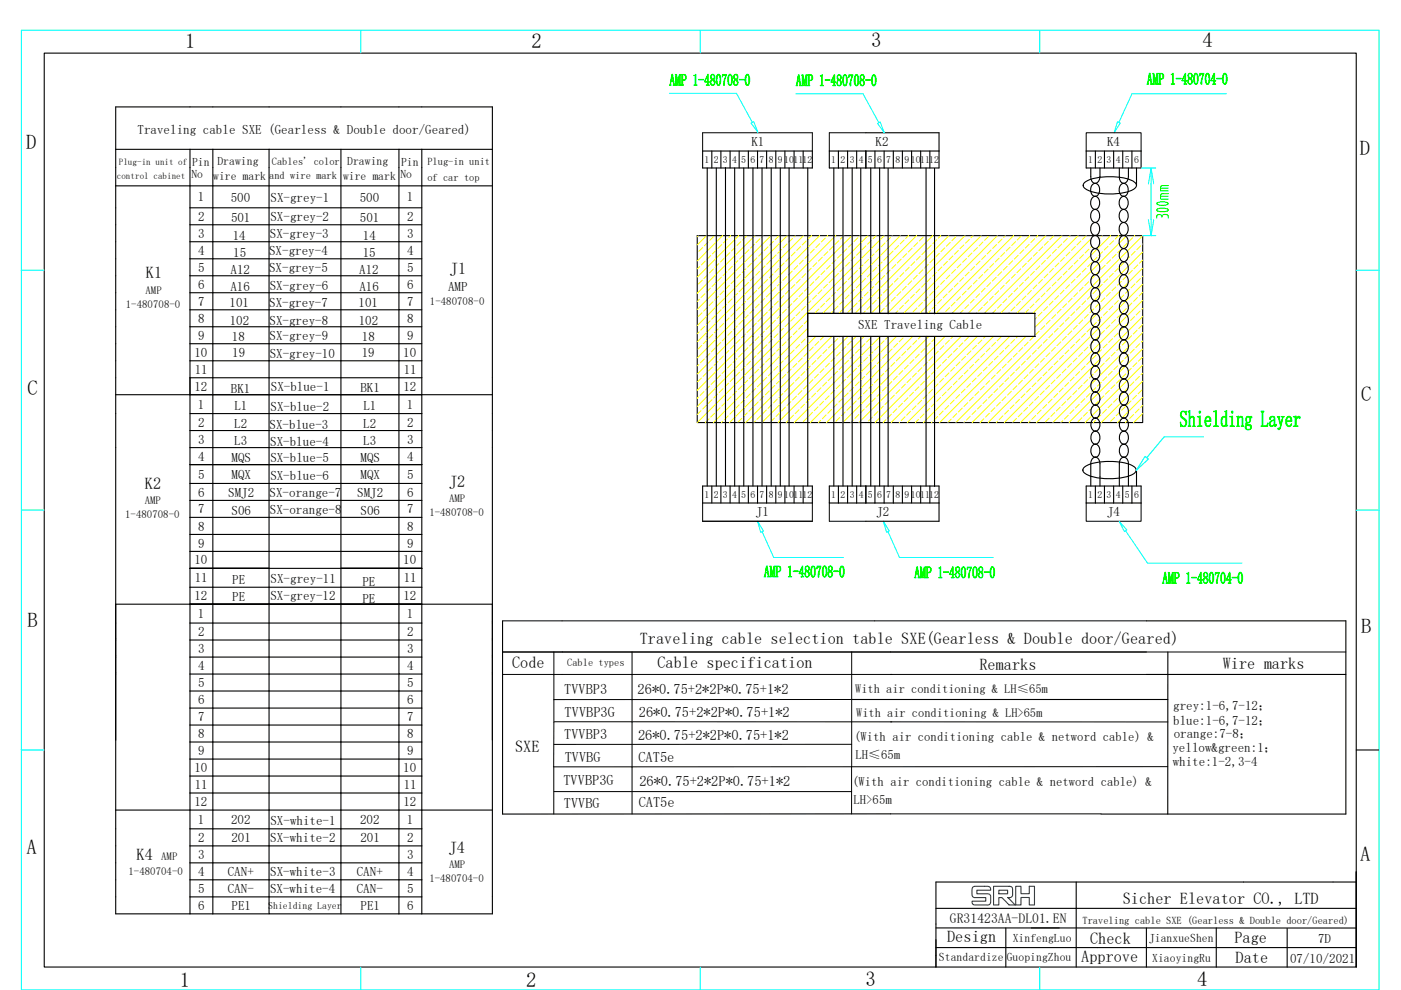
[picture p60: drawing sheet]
<svg xmlns="http://www.w3.org/2000/svg" width="297mm" height="210mm" viewBox="0 0 297 210" stroke-linecap="round" stroke-linejoin="round" font-family="sans-serif">
<defs><g id="words">
<g font-size="4.4">
<text x="39.3" y="10.1">1</text>
<text x="112.7" y="10.1">2</text>
<text x="184.7" y="10">3</text>
<text x="254.9" y="10">4</text>
<text x="5.5" y="31.7">D</text>
<text x="288.3" y="32.9">D</text>
<text x="5.8" y="83.7">C</text>
<text x="288.6" y="85">C</text>
<text x="5.8" y="133">B</text>
<text x="288.6" y="134.2">B</text>
<text x="5.6" y="181.2">A</text>
<text x="288.4" y="182.5">A</text>
<text x="38.1" y="209.3">1</text>
<text x="111.5" y="209.3">2</text>
<text x="183.5" y="209.1">3</text>
<text x="253.8" y="209.1">4</text>
</g>
<g font-size="3.5">
<text x="30.9" y="59.1">K1</text>
<text x="95.4" y="58.2">J1</text>
<text x="30.7" y="103.8">K2</text>
<text x="95.2" y="103.2">J2</text>
<text x="135.7" y="136.5">Traveling cable selection table SXE(Gearless &amp; Double door/Geared)</text>
<text x="108.6" y="141.7">Code</text>
<text x="139.4" y="141.8">Cable specification</text>
<text x="207.6" y="142.2">Remarks</text>
<text x="259.3" y="142">Wire marks</text>
<text x="109.2" y="159.5">SXE</text>
<text x="29" y="182.4">K4</text>
<text x="95.2" y="180.9">J4</text>
<text x="238" y="191.7">Sicher Elevator CO., LTD</text>
<text x="200.8" y="199.9">Design</text>
<text x="231.1" y="200.2">Check</text>
<text x="261.7" y="200">Page</text>
<text x="229.3" y="204">Approve</text>
<text x="262" y="204.2">Date</text>
</g>
<g font-size="3">
<text x="119.6" y="147.1">TVVBP3</text>
<text x="135.2" y="147.2">26*0.75+2*2P*0.75+1*2</text>
<text x="119.7" y="152.1">TVVBP3G</text>
<text x="135.4" y="152.1">26*0.75+2*2P*0.75+1*2</text>
<text x="119.6" y="156.7">TVVBP3</text>
<text x="119.7" y="161.7">TVVBG</text>
<text x="135.3" y="156.9">26*0.75+2*2P*0.75+1*2</text>
<text x="135.4" y="161.7">CAT5e</text>
<text x="119.5" y="166.6">TVVBP3G</text>
<text x="135.6" y="166.8">26*0.75+2*2P*0.75+1*2</text>
<text x="119.5" y="171.4">TVVBG</text>
<text x="135.4" y="171.2">CAT5e</text>
</g>
<text font-size="2.9" x="201.4" y="195.8">GR31423AA-DL01.EN</text>
<g font-size="2.8">
<text x="29.2" y="28.4">Traveling cable SXE (Gearless &amp; Double door/Geared)</text>
<text x="159.3" y="31.1">K1</text>
<text x="185.7" y="31.1">K2</text>
<text x="234.7" y="31.1">K4</text>
<text x="42" y="42.7">1</text>
<text x="42" y="46.8">2</text>
<text x="48.9" y="42.9">500</text>
<text x="49" y="47">501</text>
<text x="57.3" y="46.9">SX-grey-2</text>
<text x="57.4" y="42.8">SX-grey-1</text>
<text x="76.3" y="42.9">500</text>
<text x="76.3" y="47">501</text>
<text x="86.3" y="42.7">1</text>
<text x="86.3" y="46.8">2</text>
<text x="42" y="50.4">3</text>
<text x="49.4" y="51">14</text>
<text x="57.2" y="50.5">SX-grey-3</text>
<text x="76.9" y="51">14</text>
<text x="86.3" y="50.4">3</text>
<text x="42" y="54.1">4</text>
<text x="42" y="57.7">5</text>
<text x="48.9" y="58.1">A12</text>
<text x="49.5" y="54.4">15</text>
<text x="57.1" y="54.2">SX-grey-4</text>
<text x="57.1" y="57.7">SX-grey-5</text>
<text x="76.2" y="58.1">A12</text>
<text x="76.9" y="54.4">15</text>
<text x="86.3" y="54.1">4</text>
<text x="86.3" y="57.7">5</text>
<text x="42" y="61.3">6</text>
<text x="42" y="64.9">7</text>
<text x="48.7" y="65.2">101</text>
<text x="48.9" y="61.7">A16</text>
<text x="57.1" y="65.2">SX-grey-7</text>
<text x="57.2" y="61.6">SX-grey-6</text>
<text x="76" y="65.2">101</text>
<text x="76.2" y="61.7">A16</text>
<text x="86.3" y="61.3">6</text>
<text x="86.3" y="64.9">7</text>
<text x="95" y="61.7">AMP</text>
<text x="42" y="68.5">8</text>
<text x="48.7" y="68.9">102</text>
<text x="57.2" y="68.8">SX-grey-8</text>
<text x="76.1" y="68.9">102</text>
<text x="86.3" y="68.5">8</text>
<text x="181.9" y="69.7">SXE Traveling Cable</text>
<text x="41.2" y="75.7">10</text>
<text x="42" y="72.1">9</text>
<text x="49.2" y="72.3">18</text>
<text x="49.2" y="75.7">19</text>
<text x="57.2" y="72.2">SX-grey-9</text>
<text x="57.2" y="75.8">SX-grey-10</text>
<text x="76.7" y="75.7">19</text>
<text x="76.8" y="72.3">18</text>
<text x="85.5" y="75.7">10</text>
<text x="86.3" y="72.1">9</text>
<text x="41.2" y="82.9">12</text>
<text x="41.3" y="79.3">11</text>
<text x="49" y="83.3">BK1</text>
<text x="57.4" y="83">SX-blue-1</text>
<text x="76.4" y="83.1">BK1</text>
<text x="85.5" y="82.9">12</text>
<text x="85.6" y="79.3">11</text>
<text x="42" y="86.7">1</text>
<text x="49.7" y="86.9">L1</text>
<text x="57.4" y="87.2">SX-blue-2</text>
<text x="77.1" y="86.9">L1</text>
<text x="86.3" y="86.7">1</text>
<text x="42" y="94.1">3</text>
<text x="42" y="90.5">2</text>
<text x="49.7" y="90.7">L2</text>
<text x="49.7" y="94.3">L3</text>
<text x="57.2" y="90.9">SX-blue-3</text>
<text x="57.3" y="94.6">SX-blue-4</text>
<text x="77" y="94.3">L3</text>
<text x="77" y="90.7">L2</text>
<text x="86.3" y="94.1">3</text>
<text x="86.3" y="90.5">2</text>
<text x="42" y="97.7">4</text>
<text x="42" y="101.5">5</text>
<text x="49.1" y="101.6">MQX</text>
<text x="49.1" y="97.9">MQS</text>
<text x="57.3" y="98.1">SX-blue-5</text>
<text x="57.3" y="101.7">SX-blue-6</text>
<text x="76.5" y="97.9">MQS</text>
<text x="76.5" y="101.6">MQX</text>
<text x="86.3" y="101.5">5</text>
<text x="86.3" y="97.7">4</text>
<text x="42" y="105.3">6</text>
<text x="48.4" y="105.4">SMJ2</text>
<text x="57.2" y="105.5">SX-orange-7</text>
<text x="75.7" y="105.4">SMJ2</text>
<text x="86.3" y="105.3">6</text>
<text x="42" y="108.9">7</text>
<text x="42" y="112.5">8</text>
<text x="49.1" y="109.3">S06</text>
<text x="57.2" y="109.1">SX-orange-8</text>
<text x="76.5" y="109.3">S06</text>
<text x="86.3" y="108.9">7</text>
<text x="86.3" y="112.5">8</text>
<text x="160.3" y="109.5">J1</text>
<text x="185.8" y="109.5">J2</text>
<text x="234.7" y="109.5">J4</text>
<text x="41.2" y="119.7">10</text>
<text x="42" y="116.1">9</text>
<text x="85.5" y="119.7">10</text>
<text x="86.3" y="116.1">9</text>
<text x="41.3" y="123.5">11</text>
<text x="49.2" y="123.8">PE</text>
<text x="57.4" y="123.6">SX-grey-11</text>
<text x="76.9" y="124.2">PE</text>
<text x="85.6" y="123.5">11</text>
<text x="41.2" y="127.3">12</text>
<text x="42" y="131.1">1</text>
<text x="49.2" y="127.4">PE</text>
<text x="57.3" y="127.3">SX-grey-12</text>
<text x="76.9" y="127.8">PE</text>
<text x="85.5" y="127.3">12</text>
<text x="86.3" y="131.1">1</text>
<text x="42" y="134.9">2</text>
<text x="86.3" y="134.9">2</text>
<text x="42" y="142.1">4</text>
<text x="42" y="138.5">3</text>
<text x="86.3" y="142.1">4</text>
<text x="86.3" y="138.5">3</text>
<text x="42" y="149.4">6</text>
<text x="42" y="145.7">5</text>
<text x="86.3" y="149.4">6</text>
<text x="86.3" y="145.7">5</text>
<text x="42" y="153">7</text>
<text x="86.3" y="153">7</text>
<text x="248.8" y="150.6">grey:1-6,7-12；</text>
<text x="248.8" y="153.8">blue:1-6,7-12；</text>
<text x="42" y="160.2">9</text>
<text x="42" y="156.6">8</text>
<text x="86.3" y="160.2">9</text>
<text x="86.3" y="156.6">8</text>
<text x="248.6" y="159.4">yellow&amp;green:1；</text>
<text x="248.9" y="156.5">orange:7-8；</text>
<text x="41.2" y="163.8">10</text>
<text x="41.3" y="167.4">11</text>
<text x="85.5" y="163.8">10</text>
<text x="85.6" y="167.4">11</text>
<text x="248.6" y="162.5">white:1-2,3-4</text>
<text x="41.2" y="171">12</text>
<text x="85.5" y="171">12</text>
<text x="42" y="174.8">1</text>
<text x="42" y="178.6">2</text>
<text x="49" y="174.8">202</text>
<text x="49.1" y="178.6">201</text>
<text x="57.3" y="178.7">SX-white-2</text>
<text x="57.3" y="174.9">SX-white-1</text>
<text x="76.3" y="174.8">202</text>
<text x="76.4" y="178.6">201</text>
<text x="86.3" y="174.8">1</text>
<text x="86.3" y="178.6">2</text>
<text x="42" y="185.8">4</text>
<text x="42" y="182.2">3</text>
<text x="48.3" y="185.8">CAN+</text>
<text x="57.3" y="185.9">SX-white-3</text>
<text x="75.6" y="185.8">CAN+</text>
<text x="86.3" y="185.8">4</text>
<text x="86.3" y="182.2">3</text>
<text x="42" y="189.4">5</text>
<text x="48.3" y="189.4">CAN-</text>
<text x="57.3" y="189.5">SX-white-4</text>
<text x="75.6" y="189.4">CAN-</text>
<text x="86.3" y="189.4">5</text>
<text x="42" y="193">6</text>
<text x="49.1" y="193">PE1</text>
<text x="76.5" y="193">PE1</text>
<text x="86.3" y="193">6</text>
<text x="279.5" y="200.1">7D</text>
<text x="273.5" y="204.2">07/10/2021</text>
</g>
<g font-size="2.7">
<text x="181.1" y="157.2">(With air conditioning cable &amp; netword cable) &amp;</text>
<text x="181.4" y="160.9">LH≤65m</text>
<text x="180.7" y="166.8">(With air conditioning cable &amp; netword cable) &amp;</text>
<text x="181" y="170.5">LH&gt;65m</text>
</g>
<g font-size="2.6">
<text x="181.3" y="146.9">With air conditioning &amp; LH≤65m</text>
<text x="181.5" y="152.1">With air conditioning &amp; LH&gt;65m</text>
</g>
<g font-size="2.5">
<text x="40.7" y="35.2">Pin</text>
<text x="46.1" y="34.9">Drawing</text>
<text x="73.6" y="34.9">Drawing</text>
<text x="85" y="35.2">Pin</text>
<text x="40.6" y="37.8">No</text>
<text x="45.2" y="38.1">wire mark</text>
<text x="72.7" y="38.1">wire mark</text>
<text x="84.9" y="37.8">No</text>
<text x="199.1" y="203.9">Standardize</text>
<text x="213.5" y="203.8">GuopingZhou</text>
<text x="214.7" y="199.8">XinfengLuo</text>
<text x="243.6" y="199.8">JianxueShen</text>
<text x="244.3" y="203.9">XiaoyingRu</text>
</g>
<g font-size="2.3">
<text x="26.7" y="65.2">1-480708-0</text>
<text x="30.8" y="62.3">AMP</text>
<text x="91.2" y="64.8">1-480708-0</text>
<text x="30.7" y="107">AMP</text>
<text x="95.2" y="106.5">AMP</text>
<text x="26.5" y="109.9">1-480708-0</text>
<text x="91" y="109.4">1-480708-0</text>
<text x="27.2" y="185.7">1-480704-0</text>
<text x="34.2" y="182.4">AMP</text>
<text x="95.2" y="184.2">AMP</text>
<text x="91" y="187.1">1-480704-0</text>
</g>
<g font-size="2.2">
<text x="57.7" y="35">Cables' color</text>
<text x="90.6" y="35.1">Plug-in unit</text>
<text x="57.1" y="37.9">and wire mark</text>
<text x="90.6" y="38.3">of car top</text>
<text x="120.2" y="141.3">Cable types</text>
<text x="229.5" y="195.9">Traveling cable SXE (Gearless &amp; Double door/Geared)</text>
</g>
<g font-size="2.1">
<text x="149.4" y="34.6">1 2</text>
<text x="153.3" y="34.6">3</text>
<text x="155.2" y="34.6">4</text>
<text x="157.2" y="34.6">5</text>
<text x="159.1" y="34.6">6</text>
<text x="161" y="34.6">7 8 9101112</text>
<text x="176.3" y="34.6">1</text>
<text x="178.2" y="34.6">2</text>
<text x="180.1" y="34.6">3</text>
<text x="182.1" y="34.6">4</text>
<text x="184" y="34.6">5 6 7</text>
<text x="189.8" y="34.6">8 9101112</text>
<text x="230.7" y="34.6">1</text>
<text x="232.7" y="34.6">2</text>
<text x="234.6" y="34.6">3 4 5 6</text>
<text x="149.4" y="105.6">1</text>
<text x="151.4" y="105.6">2</text>
<text x="153.3" y="105.6">3 4 5 6</text>
<text x="161" y="105.6">7</text>
<text x="163" y="105.6">8</text>
<text x="164.9" y="105.6">9101112</text>
<text x="176.3" y="105.6">1</text>
<text x="178.2" y="105.6">2 3</text>
<text x="182.1" y="105.6">4</text>
<text x="184" y="105.6">5</text>
<text x="185.9" y="105.6">6</text>
<text x="187.9" y="105.6">7</text>
<text x="189.8" y="105.6">8</text>
<text x="191.8" y="105.6">9101112</text>
<text x="230.7" y="105.6">1</text>
<text x="232.7" y="105.6">2</text>
<text x="234.6" y="105.6">3 4 5 6</text>
<text x="56.9" y="192.9">Shielding Layer</text>
</g>
<g font-size="1.9">
<text x="25.2" y="35">Plug-in unit of</text>
<text x="24.8" y="37.9">control cabinet</text>
</g>
</g></defs>
<g fill="none" stroke="#0ff" stroke-width=".23">
<path d="M4.5 6.4h287.9v203.6h-287.9zM76.5 6.4v4.9M148.5 6.4v4.9M220.4 6.4v4.9M241.9 35.6h3.1M244.1 39v7.6M4.5 57.3h4.9M242.3 50h2.7M287.5 57.3h4.9M242.8 96.8l.7 .6-2.5 2.3zM255.2 92.7h-8.4l-3.7 4.4M4.5 108.2h4.9"/>
<path d="M287.5 108.2h4.9M4.5 159.1h4.9M76.5 205.1v4.9M148.5 205.1v4.9M220.4 205.1v4.9"/>
</g>
<g fill="none" stroke="#000" stroke-width=".23">
<path d="M9.4 11.3h278.1v193.8h-278.1zM24.5 39.4h79.9M24.5 31.7h32.5M40.3 31.7v56h49.1M45.1 31.7v162.1M57 31.7h27.6M57 31.7v162.1h27.6M72.3 31.7v162.1M84.6 31.7v16h4.8M89.4 31.7v44.8M104.4 31.7v-9h-79.9v149.1M104.4 31.7v162.1h-19.8"/>
<path d="M104.4 31.7h-19.8M149.9 35.6v67.5M150.9 32v3.6M151.9 35.6v67.5M152.8 32v3.6M153.8 35.5v67.5M154.8 32v3.6M155.8 35.6v67.5M156.7 32v3.6M157.7 35.6v67.5M158.7 32v3.6M159.6 35.6v67.5"/>
<path d="M160.6 35.6h1.9M160.6 32v3.6M160.6 35.6h-11.6v-3.6h23.2v3.6h-9.7M161.6 35.6v67.5M162.5 32v3.6M163.5 35.6v67.5M164.5 32v3.6M165.4 35.6v67.5M166.4 32v3.6M167.3 35.6v67.5M168.4 32v3.6M170.3 32v3.6"/>
<path d="M171.3 35.6v67.5M176.8 35.6v30.9M177.8 32v3.6M177.8 35.6h3.8M178.7 35.6v30.9M179.7 32v3.6M180.7 35.6v30.9M181.6 32v3.6M181.6 35.6h2M182.5 35.7v30.9M183.6 32v3.6M183.6 35.6h3.9"/>
<path d="M183.6 28.2h15.5v7.4h-11.6M184.6 35.6v30.9M185.5 32v3.6M186.5 35.6v30.9M187.5 32v3.6M188.3 35.7v30.9M189.4 32v3.6M191.3 32v3.6M193.3 32v3.6M195.2 32v3.6M196.3 35.6v30.9M197.1 32v3.6"/>
<path d="M198.1 35.7v30.9M199.1 32h-23.3v3.6h2M230 38.7a12.1 12.1 0 0 1 7.9-1l1 .2a2.83 2.83 0 0 1 2.1 1.4 1.32 1.32 0 0 1-1 1.1 13.8 13.8 0 0 1-9.6-.2l-.7-.7v-.4zM230.3 32h11.6v3.6h-11.6zM231.3 35.6a3.8 3.8 0 0 0 .4 3.1 1.06 1.06 0 0 0 1.2-.1 1.06 1.06 0 0 0 .3-1.1v-1.9M231.6 39.2l.4-.3a1.19 1.19 0 0 1 1.1 1.8 .92 .92 0 0 1-.9 .9 .92 .92 0 0 1-.9-.9v-1.1zM232.2 32v3.6M234.2 32v3.6M236.1 32v3.6M237.3 35.6a3.8 3.8 0 0 0 .5 3.1 1.05 1.05 0 0 0 1.1-.1 1.05 1.05 0 0 0 .3-1.1v-1.9M237.6 39.2l.4-.3a1.18 1.18 0 0 1 1.2 1.7 .93 .93 0 0 1-1 1 .93 .93 0 0 1-.9-1l.1-1zM238 32v3.6"/>
<path d="M240 32v3.6M241 35.6v3.7M40.3 47.7h44.3v3.6h4.8M40.3 51.3h44.3v3.6h4.8M40.3 54.9h44.3v3.6h4.8M40.3 58.5h44.3v3.6h4.8M40.3 44.1h49.1M147.8 50h94.5v39.6h-94.5zM231.6 50.3l.4-.3a1.21 1.21 0 0 1 1.1 1.7 .92 .92 0 0 1-.9 1 .92 .92 0 0 1-.9-1v-1zM231.6 47.5l.4-.3a1.19 1.19 0 0 1 1.1 1.7 .92 .92 0 0 1-.9 1 .92 .92 0 0 1-.9-.9v-1.1zM231.6 44.7l.4-.2a1.19 1.19 0 0 1 1.1 1.7 .98 .98 0 0 1-1.1 .9 1.65 1.65 0 0 1-.4-2.4zM231.6 42l.4-.3a1.22 1.22 0 0 1 1.1 1.7 .92 .92 0 0 1-.9 1 .92 .92 0 0 1-.9-1v-1z"/>
<path d="M231.6 53.1l.4-.3a1.21 1.21 0 0 1 1.1 1.7 .92 .92 0 0 1-.9 1 .92 .92 0 0 1-.9-1l.1-1zM231.6 58.6l.4-.3a1.23 1.23 0 0 1 1.1 1.7 .93 .93 0 0 1-.9 1 .93 .93 0 0 1-.9-1l.1-1zM231.6 55.8l.4-.3a1.2 1.2 0 0 1 1.1 1.8 .92 .92 0 0 1-.9 1 .92 .92 0 0 1-.9-1l.1-1.1zM237.6 42l.4-.3a1.21 1.21 0 0 1 1.2 1.7 .93 .93 0 0 1-1 1 .93 .93 0 0 1-.9-1l.1-1zM237.6 50.3l.4-.3a1.21 1.21 0 0 1 1.2 1.7 .93 .93 0 0 1-1 1 .93 .93 0 0 1-.9-1l.1-1zM237.6 44.7l.4-.2a1.18 1.18 0 0 1 1.2 1.7 .98 .98 0 0 1-1.2 .9 1.65 1.65 0 0 1-.4-2.4zM237.6 47.5l.4-.3a1.18 1.18 0 0 1 1.2 1.7 .93 .93 0 0 1-1 1 .93 .93 0 0 1-.9-1l.1-1zM237.7 53.1l.3-.3a1.2 1.2 0 0 1 1.2 1.7 .93 .93 0 0 1-.9 1 .93 .93 0 0 1-1-1l.1-1zM237.7 55.8l.3-.3a1.19 1.19 0 0 1 1.2 1.8 .92 .92 0 0 1-.9 1 .92 .92 0 0 1-1-1l.1-1.1zM237.7 58.6l.3-.3a1.22 1.22 0 0 1 1.2 1.7 .93 .93 0 0 1-.9 1 .93 .93 0 0 1-1-1l.1-1zM40.3 69.3h44.3v29.2h4.8h-49.1M40.3 62.1h44.3v3.6h4.8"/>
<path d="M40.3 65.7h44.3v3.6h4.8M40.3 76.5h49.1M40.3 72.9h49.1M89.4 76.5v117.3M171.3 71.4l48.1-.1zM171.3 71.4h.1M171.3 66.5l48.1-.1zM171.3 66.5h.1M171.3 71.4h48.1M171.3 66.5h48.1M176.8 71.4v31.7M178.7 71.4v31.7"/>
<path d="M180.7 71.4v31.7M182.5 71.4v31.8M184.6 71.4v31.7M186.5 71.4v31.7M188.3 71.4v31.8M196.3 71.4v31.7M198.1 71.4v31.8M231.6 64.1l.4-.3a1.21 1.21 0 0 1 1.2 1.8 .93 .93 0 0 1-1 1 .93 .93 0 0 1-.9-1l.1-1.1zM231.6 66.9l.4-.3a1.21 1.21 0 0 1 1.2 1.7 .92 .92 0 0 1-1 1 .92 .92 0 0 1-.9-1l.1-1zM231.6 75.2l.4-.3a1.21 1.21 0 0 1 1.2 1.7 .92 .92 0 0 1-1 1 .92 .92 0 0 1-.9-1l.1-1zM231.6 69.6l.4-.2a1.19 1.19 0 0 1 1.2 1.7 .98 .98 0 0 1-1.2 1 1.65 1.65 0 0 1-.4-2.5zM231.6 77.9l.4-.2a1.19 1.19 0 0 1 1.2 1.7 .92 .92 0 0 1-1 1 .92 .92 0 0 1-.9-1l.1-1z"/>
<path d="M231.6 72.4l.4-.3a1.22 1.22 0 0 1 1.2 1.8 .92 .92 0 0 1-1 1 .92 .92 0 0 1-.9-1l.1-1.1zM231.6 61.3l.4-.2a1.18 1.18 0 0 1 1.2 1.7 .98 .98 0 0 1-1.2 1 1.65 1.65 0 0 1-.4-2.5zM237.7 64.1l.3-.3a1.23 1.23 0 0 1 1.2 1.8 .92 .92 0 0 1-.9 1 .92 .92 0 0 1-.9-1v-1.1zM237.7 61.3l.3-.2a1.2 1.2 0 0 1 1.2 1.7 .92 .92 0 0 1-.9 1 .92 .92 0 0 1-.9-1v-1zM237.7 72.4l.4-.3a1.21 1.21 0 0 1 1.1 1.8 .93 .93 0 0 1-.9 1 .93 .93 0 0 1-.9-1v-1.1zM237.7 75.2l.4-.3a1.21 1.21 0 0 1 1.1 1.7 .93 .93 0 0 1-.9 1 .93 .93 0 0 1-.9-1v-1zM237.7 66.9l.4-.3a1.21 1.21 0 0 1 1.1 1.7 .93 .93 0 0 1-.9 1 .93 .93 0 0 1-.9-1v-1zM237.7 77.9l.4-.2a1.18 1.18 0 0 1 1.1 1.7 .93 .93 0 0 1-.9 1 .93 .93 0 0 1-.9-1v-1.1zM237.7 69.6l.4-.2a1.18 1.18 0 0 1 1.1 1.7 .98 .98 0 0 1-1.1 1 1.65 1.65 0 0 1-.4-2.5zM24.5 83.7h79.9M40.3 80.1h49.1M40.3 87.7v106.1"/>
<path d="M72.3 83.7h17.1M84.6 98.5v44.5h4.8M89.4 94.9h-49.1M89.4 91.3h-49.1M230 99a12.1 12.1 0 0 1 7.9-.9 4 4 0 0 1 3 1.4v.2a1.32 1.32 0 0 1-1 1 13.7 13.7 0 0 1-9.6-.1l-.7-.7a.78 .78 0 0 1 .4-.9zM231.6 80.7l.4-.3a1.22 1.22 0 0 1 1.2 1.8 .92 .92 0 0 1-1 .9 .92 .92 0 0 1-.9-.9l.1-1.1zM231.6 94.5l.4-.3a1.22 1.22 0 0 1 1.2 1.8 .92 .92 0 0 1-1 1 .92 .92 0 0 1-.9-1l.1-1zM231.6 89l.4-.3a1.22 1.22 0 0 1 1.2 1.8 .92 .92 0 0 1-1 .9 .92 .92 0 0 1-.9-1l.1-1zM231.6 83.5l.4-.3a1.2 1.2 0 0 1 1.2 1.7 .99 .99 0 0 1-1.2 1 1.67 1.67 0 0 1-.4-2.4zM231.6 86.2l.4-.2a1.2 1.2 0 0 1 1.2 1.7 .92 .92 0 0 1-1 1 .92 .92 0 0 1-.9-1l.1-1zM231.6 91.8l.4-.3a1.2 1.2 0 0 1 1.2 1.7 .99 .99 0 0 1-1.2 1 1.67 1.67 0 0 1-.4-2.4zM237.7 94.5l.4-.3a1.2 1.2 0 0 1 1.1 1.8 .92 .92 0 0 1-.9 1 .92 .92 0 0 1-.9-1v-1.1z"/>
<path d="M237.7 80.7l.4-.3a1.21 1.21 0 0 1 1.1 1.8 .93 .93 0 0 1-.9 .9 .93 .93 0 0 1-.9-.9v-1.1zM237.7 89l.4-.3a1.21 1.21 0 0 1 1.1 1.7 .92 .92 0 0 1-.9 1 .92 .92 0 0 1-.9-.9v-1.1zM237.7 91.8l.4-.3a1.19 1.19 0 0 1 1.1 1.7 .98 .98 0 0 1-1.1 1 1.65 1.65 0 0 1-.4-2.4zM237.7 83.5l.4-.3a1.19 1.19 0 0 1 1.1 1.7 .98 .98 0 0 1-1.1 1 1.65 1.65 0 0 1-.4-2.4zM237.7 86.2l.4-.2a1.19 1.19 0 0 1 1.1 1.7 .92 .92 0 0 1-.9 1 .92 .92 0 0 1-.9-1v-1zM241 99.7v3.4M40.3 117h49.1M40.3 113.4h49.1M40.3 109.7h49.1M40.3 106.1h49.1M89.4 102.5h-49.1M150.9 103.1v3.6"/>
<path d="M152.8 103.1v3.6M154.8 103.1v3.6M156.7 103.1v3.6M158.7 103.1v3.6M160.6 106.7h-11.6v-3.6h23.2v3.6h-9.7M160.6 106.7h1.9M160.6 103.1v3.6M162.5 103.1v3.6M164.5 103.1v3.6M166.4 103.1v3.6M168.4 103.1v3.6M170.3 103.1v3.6"/>
<path d="M177.8 106.7h-2v-3.6h23.3v7.5h-15.5M177.8 106.7h3.8M177.8 103.1v3.6M179.7 103.1v3.6M181.6 106.7h7.8M181.6 103.1v3.6M183.6 103.1v3.6M185.5 103.1v3.6M187.5 103.1v3.6M189.4 106.7h9.7M189.4 103.1v3.6M191.3 103.1v3.6"/>
<path d="M193.3 103.1v3.6M195.2 103.1v3.6M197.1 103.1v3.6M230.3 103.1h11.6v3.6h-11.6zM231.3 103.1v-4.8a1.01 1.01 0 0 1 .3-1 1.01 1.01 0 0 1 1.1-.1l.3 .3 .2 .8v4.8M232.2 103.1v3.6M234.2 103.1v3.6M236.1 103.1v3.6M237.3 103.1v-4.8a1.16 1.16 0 0 1 1.2-1.3 1.33 1.33 0 0 1 .7 1.3v4.8M238 103.1v3.6M240 103.1v3.6M40.3 135.7h49.1"/>
<path d="M40.3 139.4h49.1M40.3 120.6h49.1M40.3 124.6h49.1M40.3 132.2h49.1M104.4 128.2h-79.9v7.2M106.6 131.7v41l82.2-.1M243.1 131.7h42.2v41h-51.9M247.6 138.3v34.4M24.5 142.6v14.4M40.3 157.4h49.1M40.3 153.8h49.1M40.3 150.2h49.1"/>
<path d="M40.3 146.6h49.1M40.3 143h44.3v50.8M104.4 142.6v14.4M180.6 148.4h67M243.1 143.1h42.2M287.5 159.1h4.9M24.5 171.8v22h32.5M24.5 171.8h79.9M40.3 179.4h49.1M40.3 175.8h49.1M40.3 168.2h49.1M40.3 164.6h49.1"/>
<path d="M40.3 161h49.1M40.3 190.2h49.1M40.3 186.6h49.1M40.3 183h49.1M198.4 196.8h89.1M198.4 192.7h89.1M213.3 196.8v8.3M228.2 187.1v18M243.1 196.8v8.3M257.9 196.8v8.3M272.9 196.9v8.2M287.5 184.9v20.2"/>
<path d="M287.5 187.1h-89.1v18M198.4 201h89.1"/>
</g>
<path d="M206.3 188.1l.8-.1a5.2 5.2 0 0 1 2.8 .2l.1 .6h-2.9v.8h2.4l.4 .2a2.8 2.8 0 0 1-.1 2.1h-3.4l-.3-.4v-.4h2.9v-.7h-1.9a.82 .82 0 0 1-.9-.2 .82 .82 0 0 1-.1-.9v-.8zM210.7 188l3.7 .1a2.02 2.02 0 0 1 0 2.2l-.7 .1 1.5 1.5h-1.2l-1.6-1.5h-.6v1.5h-1.1zM211.8 188.8h1.8v.8h-1.8zM215.3 188h1.2v1.6h1.7v-1.6h1.1v3.9h-1.1v-1.5h-1.7v1.5h-1.2z" fill="none" stroke="#003f7e" stroke-width=".23"/>
<g fill="none" stroke="#ff0" stroke-width=".21">
<path d="M148.1 50l-.3 .2M148.4 56.5l-.6 .6M148.9 59.4l-.8 .8M149 52.5l-.8 .8M149.5 55.4l-.8 .8M149.8 50l-2 2M150.1 58.2l-.9 .9M150.2 51.3l-.9 .8M150.7 54.2l-.8 .8M151.2 57.1l-.8 .8M151.3 50.2l-.8 .8M151.8 60l-.8 .8"/>
<path d="M151.9 53l-.9 .9M152.4 55.9l-.8 .8M153 58.8l-.9 .8M153 51.9l-.8 .8M153.2 50l-5.4 5.4M153.6 54.7l-.8 .9M154.1 57.6l-.8 .8M154.2 50.7l-.8 .8M154.7 53.6l-.8 .8M154.9 50l-.4 .4M155.3 56.5l-.8 .8M155.8 59.3l-.8 .9"/>
<path d="M155.9 52.4l-.8 .8M156.4 55.3l-.8 .8M156.6 50l-8.8 8.8M157 58.2l-.8 .8M157.1 51.3l-.8 .8M157.6 54.1l-.8 .9M158.2 57l-.8 .8M158.2 50.1l-.8 .8M158.7 59.9l-.8 .8M158.8 53l-.8 .8M159.3 55.8l-.8 .9M159.9 58.7l-.8 .8"/>
<path d="M160 51.8l-.9 .8M160.1 50l-12.3 12.2M160.5 54.7l-.8 .8M161 57.6l-.8 .8M161.1 50.6l-.8 .9M161.7 53.5l-.9 .8M161.8 50l-.3 .3M162.2 56.4l-.8 .8M162.8 59.3l-.9 .8M162.8 52.4l-.8 .8M163.4 55.2l-.8 .9M163.5 50l-15.7 15.6"/>
<path d="M163.9 58.1l-.8 .8M164 51.2l-.8 .8M164.5 54.1l-.8 .8M165.1 56.9l-.8 .9M165.2 50l-.9 .8M165.4 56.6h.1M165.6 59.8l-.8 .8M165.7 52.9l-.8 .8M166.2 55.8l-.8 .8M166.8 58.7l-.8 .8M166.9 51.7l-.8 .9M166.9 50l-19.1 19.1"/>
<path d="M167.4 54.6l-.8 .8M168 57.5l-.8 .8M168 50.6l-.8 .8M168.6 53.5l-.8 .8M168.6 50l-.2 .2M169.1 56.3l-.8 .9M169.7 59.2l-.8 .8M169.8 52.3l-.9 .8M170.3 55.2l-.8 .8M170.3 50l-22.5 22.5M170.8 58l-.8 .9M170.9 51.1l-.8 .9"/>
<path d="M171.3 50.8h.1M171.5 54l-.9 .8M172 56.9l-.8 .8M172.1 50l-.8 .8M172.6 59.8l-.9 .8M172.6 52.8l-.8 .9M173.2 55.7l-.8 .8M173.7 58.6l-.8 .8M173.8 50l-26 25.9M173.8 51.7l-.8 .8M174.3 54.6l-.8 .8M174.9 57.4l-.8 .8"/>
<path d="M175 50.5l-.9 .8M175.5 50l-.2 .2M175.5 53.4l-.8 .8M176 56.3l-.8 .8M176.6 59.1l-.8 .9M176.7 52.2l-.8 .8M177.2 50l-29.4 29.4M177.2 55.1l-.8 .8M177.8 58l-.8 .8M177.8 51.1l-.8 .8M178.4 53.9l-.8 .8M178.9 50l-.7 .7"/>
<path d="M178.9 56.8l-.8 .8M179.5 59.7l-.8 .8M179.6 52.8l-.9 .8M180.1 55.6l-.8 .9M180.6 58.5l-.8 .8M180.6 50l-32.8 32.8M180.7 51.6l-.8 .8M181.3 54.5l-.9 .8M181.8 57.3l-.8 .9M181.9 50.4l-.8 .9M182.3 50l-.1 .1M182.4 53.3l-.8 .8"/>
<path d="M183 56.2l-.8 .8M183.5 59.1l-.8 .8M183.6 52.1l-.8 .9M184 50l-36.2 36.2M184.1 55l-.8 .8M184.7 57.9l-.8 .8M184.8 51l-.9 .8M185.3 53.9l-.8 .8M185.8 50l-.7 .6M185.8 56.7l-.8 .9M186.4 59.6l-.8 .8M186.5 52.7l-.8 .8"/>
<path d="M187 55.6l-.8 .8M187.5 50l-39.7 39.6M187.6 58.4l-.8 .9M187.6 51.5l-.8 .9M188.2 54.4l-.8 .8M188.7 57.3l-.8 .8M188.8 50.4l-.8 .8M189.2 50h-.1M189.4 53.2l-.9 .9M189.9 56.1l-.8 .8M190.4 59l-.8 .8M190.5 52.1l-.8 .8"/>
<path d="M190.9 50l-16.5 16.5M191.1 55l-.9 .8M191.6 57.8l-.8 .9M191.7 50.9l-.8 .8M192.2 53.8l-.8 .8M192.6 50l-.6 .6M192.8 56.7l-.8 .8M193.3 59.5l-.8 .9M193.4 52.6l-.8 .9M194 55.5l-.9 .8M194.3 50l-16.5 16.5M194.5 58.4l-.8 .8"/>
<path d="M194.6 51.5l-.9 .8M195.1 54.3l-.8 .9M195.7 57.2l-.9 .8M195.7 50.3l-.8 .8M196.3 53.2l-.8 .8M196.8 56.1l-.8 .8M197.4 58.9l-.8 .9M197.4 52l-.8 .8M197.8 50l-16.5 16.5M198 54.9l-.8 .8M198.5 57.8l-.8 .8M198.6 50.8l-.8 .9"/>
<path d="M199.2 53.7l-.9 .9M199.5 50l-.6 .5M199.7 56.6l-.8 .8M200.2 59.5l-.8 .8M200.3 52.6l-.8 .8M200.9 55.4l-.9 .9M201.2 50l-16.5 16.5M201.4 58.3l-.8 .8M201.5 51.4l-.8 .8M202 54.3l-.8 .8M202.6 57.2l-.8 .8M202.6 50.2l-.8 .9"/>
<path d="M203.2 53.1l-.8 .8M203.7 56l-.8 .8M204.3 58.9l-.8 .8M204.4 52l-.9 .8M204.6 50l-16.5 16.5M204.9 54.8l-.8 .8M205.5 57.7l-.9 .8M205.5 50.8l-.8 .8M206.1 53.7l-.8 .8M206.3 50l-.4 .4M206.6 56.5l-.8 .8M207.2 59.4l-.8 .8"/>
<path d="M207.2 52.5l-.8 .8M207.8 55.4l-.8 .8M208 50l-16.4 16.5M208.3 58.2l-.8 .9M208.4 51.3l-.8 .8M209 54.2l-.9 .8M209.5 57.1l-.8 .8M209.6 50.2l-.9 .8M210 60l-.8 .8M210.1 53l-.8 .9M210.7 55.9l-.9 .8M211.2 58.8l-.8 .8"/>
<path d="M211.3 51.9l-.8 .8M211.5 50l-16.5 16.5M211.8 54.7l-.8 .9M212.4 57.6l-.8 .8M212.4 50.7l-.8 .8M213 53.6l-.8 .8M213.2 50l-.4 .4M213.6 56.5l-.9 .8M214.1 59.3l-.8 .9M214.2 52.4l-.9 .8M214.7 55.3l-.8 .8M214.9 50l-16.5 16.5"/>
<path d="M215.3 58.2l-.9 .8M215.3 51.3l-.8 .8M215.9 54.1l-.8 .9M216.4 57l-.8 .8M216.5 50.1l-.8 .8M217 59.9l-.8 .8M217 53l-.8 .8M217.6 55.8l-.8 .9M218.1 58.7l-.8 .8M218.2 51.8l-.8 .8M218.3 50l-16.5 16.5M218.8 54.7l-.9 .8"/>
<path d="M219.3 57.6l-.8 .8M219.4 50.6l-.9 .9M219.9 53.5l-.8 .8M220 50l-.3 .3M220.5 56.4l-.9 .8M221 59.3l-.8 .8M221.1 52.4l-.8 .8M221.6 55.2l-.8 .9M221.7 50l-16.4 16.5M222.2 58.1l-.8 .8M222.2 51.2l-.8 .8M222.8 54.1l-.8 .8"/>
<path d="M223.4 56.9l-.9 .9M223.4 50l-.8 .8M223.9 59.8l-.8 .9M224 52.9l-.9 .8M224.5 55.8l-.8 .8M225.1 58.7l-.9 .8M225.1 51.7l-.8 .9M225.2 50l-16.5 16.5M225.7 54.6l-.8 .8M226.2 57.5l-.8 .8M226.3 50.6l-.8 .8M226.8 53.5l-.8 .8"/>
<path d="M226.9 50l-.3 .2M227.4 56.3l-.8 .9M227.9 59.2l-.8 .8M228 52.3l-.8 .8M228.6 55.2l-.9 .8M228.6 50l-16.5 16.5M229.1 58l-.8 .9M229.2 51.1l-.9 .9M229.7 54l-.8 .8M230.3 56.9l-.9 .8M230.3 50l-.8 .8M230.8 59.8l-.8 .8"/>
<path d="M230.9 52.8l-.8 .9M231.4 50.6l-15.9 15.9M231.4 55.7l-.8 .8M231.5 52.2l-.3 .3M232 58.6l-.8 .8M232.6 54.6l-.8 .8M233.2 57.4l-.9 .8M233.2 50.5l-.2 .2M233.7 50l-.1 .2M233.8 53.4l-.9 .8M234.3 56.3l-.8 .8M234.9 59.1l-.9 .9"/>
<path d="M234.9 52.2l-.8 .8M235.5 50l-16.5 16.5M235.5 55.1l-.8 .8M236 58l-.8 .8M236.1 51.1l-.8 .8M236.6 53.9l-.8 .8M237.2 50l-.8 .7M237.2 56.8l-.8 .8M237.7 59.7l-.8 .8M237.8 52.8l-.8 .8M238.4 55.6l-.9 .9M238.9 50l-19.5 19.4"/>
<path d="M238.9 58.5l-.8 .8M239 51.6l-.9 .8M239.5 54.5l-.8 .8M240.1 57.3l-.9 .9M240.1 50.4l-.8 .9M240.6 50l-.1 .1M240.7 53.3l-.8 .8M241.2 56.2l-.8 .8M241.8 59.1l-.8 .8M241.9 52.1l-.9 .9M242.3 56.9l-32.8 32.7M242.3 50l-39.7 39.6"/>
<path d="M242.3 53.4l-36.2 36.2M242.3 51.7l-.1 .1M242.3 55.1l-.7 .7M242.3 58.6l-.2 .1M148.2 77.3l-.4 .3M148.2 70.4l-.4 .4M148.3 63.5l-.5 .4M148.8 73.3l-.8 .8M148.8 66.3l-.8 .8M149.3 76.1l-.8 .8M149.4 69.2l-.8 .8M149.5 62.3l-.9 .8"/>
<path d="M149.9 79l-.8 .8M149.9 72.1l-.8 .8M150 72.1h-.1M150 65.2l-.8 .8M150.5 75l-.8 .8M150.6 68.1l-.9 .8M150.6 61.1l-.8 .8M151 77.9l-.8 .8M151.1 70.9l-.8 .8M151.2 64l-.9 .8M151.7 73.8l-.9 .8M151.7 66.9l-.8 .8"/>
<path d="M152.2 76.7l-.8 .8M152.3 69.8l-.9 .8M152.3 62.8l-.8 .9M152.8 79.6l-.9 .8M152.8 72.6l-.8 .9M152.9 65.7l-.8 .8M153.4 75.5l-.9 .8M153.4 68.6l-.8 .8M153.5 61.7l-.8 .8M153.9 78.4l-.8 .8M154 71.5l-.8 .8M154.1 64.5l-.9 .9"/>
<path d="M154.5 74.3l-.8 .9M154.6 67.4l-.8 .8M154.7 60.5l-.9 .8M155.1 77.2l-.8 .8M155.2 70.3l-.9 .8M155.2 63.4l-.8 .8M155.7 73.2l-.8 .8M155.8 66.3h.1M155.8 66.3l-.9 .8M156.3 76.1l-.9 .8M156.3 69.1l-.8 .9M156.4 62.2l-.8 .8"/>
<path d="M156.8 78.9l-.8 .9M156.9 72l-.9 .8M156.9 65.1l-.8 .8M157.4 74.9l-.8 .8M157.5 68l-.8 .8M157.5 61.1l-.8 .8M158 77.8l-.9 .8M158 70.9l-.8 .8M158.1 63.9l-.8 .9M158.6 73.7l-.8 .9M158.6 66.8l-.8 .8M159.1 76.6l-.8 .8"/>
<path d="M159.2 69.7l-.8 .8M159.3 62.8l-.9 .8M159.7 79.5l-.8 .8M159.7 72.6l-.8 .8M159.8 65.6l-.8 .9M160.3 75.4l-.8 .9M160.4 68.5l-.9 .8M160.4 61.6l-.8 .8M160.8 78.3l-.8 .8M160.9 71.4l-.8 .8M161 64.5l-.9 .8M161.5 74.3l-.9 .8"/>
<path d="M161.5 67.4l-.8 .8M161.6 60.4l-.8 .9M162 77.2l-.8 .8M162.1 70.2l-.9 .9M162.1 63.3l-.8 .8M162.6 73.1l-.8 .8M162.7 66.2l-.8 .8M163.2 76l-.9 .8M163.2 69.1l-.8 .8M163.3 62.2l-.8 .8M163.7 78.9l-.8 .8M163.8 72l-.8 .8"/>
<path d="M163.9 65l-.9 .9M164.3 74.8l-.8 .9M164.4 67.9l-.8 .8M164.5 61l-.9 .8M164.9 77.7l-.8 .8M165 70.8l-.9 .8M165 63.9l-.8 .8M165.5 73.7l-.8 .8M165.6 66.7l-.9 .9M166.1 76.5l-.9 .9M166.1 69.6l-.8 .8M166.2 62.7l-.8 .8"/>
<path d="M166.6 79.4l-.8 .9M166.7 72.5l-.9 .8M166.7 65.6l-.8 .8M167.2 75.4l-.8 .8M167.3 68.5l-.8 .8M167.3 61.5l-.8 .9M167.8 78.3l-.9 .8M167.8 71.3l-.8 .9M167.9 64.4l-.8 .8M168.4 74.2l-.8 .8M168.4 67.3l-.8 .8M168.5 60.4l-.8 .8"/>
<path d="M168.9 77.1l-.8 .8M169 70.2l-.8 .8M169.1 63.3l-.9 .8M169.5 80l-.8 .8M169.5 73.1l-.8 .8M169.6 66.1l-.8 .9M170.1 75.9l-.8 .9M170.2 69l-.9 .8M170.2 62.1l-.8 .8M170.6 78.8l-.8 .8M170.7 71.9l-.8 .8M170.8 65l-.9 .8"/>
<path d="M171.3 74.8l-.9 .8M171.3 71.3l-.3 .3M171.3 67.9l-.8 .8M171.3 69.6l-20 20M171.4 60.9l-.8 .9M171.8 77.6l-.8 .9M171.9 63.8l-.8 .8M172.4 73.6l-.8 .8M173 71.4l-18.3 18.2M173 76.5l-.9 .8M173.1 62.6l-.8 .9M173.5 79.4l-.8 .8"/>
<path d="M173.6 72.4l-.8 .9M173.7 65.5l-.9 .8M174.1 75.3l-.8 .8M174.3 61.5l-.9 .8M174.7 71.4l-.8 .7M174.7 78.2l-.8 .8M174.8 64.4l-.8 .8M175.3 74.2l-.8 .8M175.4 60.3l-.8 .8M175.9 77l-.9 .9M176 63.2l-.8 .8M176.4 71.4l-18.3 18.2"/>
<path d="M176.4 79.9l-.8 .8M176.5 73l-.9 .8M176.5 66.1l-.4 .4M177 75.9l-.8 .8M177.1 62l-.8 .8M177.6 78.7l-.9 .9M177.6 71.8l-.8 .8M177.7 64.9l-.8 .8M178.1 71.4l-.1 .1M178.2 74.7l-.8 .8M178.3 60.9l-.8 .8M178.7 77.6l-.8 .8"/>
<path d="M178.9 63.7l-.9 .8M179.3 73.5l-.8 .8M179.8 71.4l-18.3 18.2M179.9 76.4l-.8 .8M180 62.6l-.8 .8M180.4 79.3l-.8 .8M180.5 72.4l-.8 .8M180.6 65.4l-.9 .9M181.1 75.2l-.9 .9M181.2 61.4l-.8 .8M181.5 71.4l-.7 .6M181.6 78.1l-.8 .8"/>
<path d="M181.7 64.3l-.8 .8M182.2 74.1l-.8 .8M182.4 60.2l-.9 .9M182.8 76.9l-.9 .9M182.9 63.1l-.8 .8M183.2 71.4l-18.2 18.2M183.3 79.8l-.8 .9M183.4 72.9l-.8 .8M183.5 66l-.5 .5M183.9 75.8l-.8 .8M184.1 61.9l-.9 .9M184.5 78.7l-.8 .8"/>
<path d="M184.6 71.7l-.9 .9M184.6 64.8l-.8 .8M184.9 71.4h.1M185.1 74.6l-.8 .8M185.2 60.8l-.8 .8M185.7 77.5l-.9 .8M185.8 63.7l-.8 .8M186.3 73.5l-.9 .8M186.6 71.4l-18.2 18.2M186.8 76.3l-.8 .9M186.9 62.5l-.8 .8M187.4 79.2l-.9 .8"/>
<path d="M187.4 72.3l-.8 .8M187.5 65.4l-.8 .8M188 75.2l-.8 .8M188.1 61.3l-.8 .9M188.4 71.4l-.6 .6M188.5 78l-.8 .9M188.7 64.2l-.9 .8M189.1 74l-.8 .8M189.3 60.2l-.8 .8M189.7 76.9l-.8 .8M189.8 63l-.8 .9M190.1 71.4l-18.3 18.2"/>
<path d="M190.2 79.8l-.8 .8M190.3 72.8l-.8 .9M190.4 65.9l-.6 .6M190.9 75.7l-.9 .8M191 61.9l-.8 .8M191.4 78.6l-.8 .8M191.5 71.7l-.9 .8M191.5 64.8l-.8 .8M192 74.6l-.8 .8M192.2 60.7l-.9 .8M192.6 77.4l-.9 .9M192.7 63.6l-.8 .8"/>
<path d="M193.2 73.4l-.8 .8M193.5 71.4l-18.3 18.2M193.7 76.3l-.8 .8M193.9 62.4l-.9 .9M194.3 79.1l-.8 .9M194.4 72.2l-.9 .9M194.4 65.3l-.8 .8M194.9 75.1l-.8 .8M195 61.3l-.8 .8M195.2 71.4l-.5 .5M195.5 78l-.9 .8M195.6 64.1l-.8 .9"/>
<path d="M196.1 73.9l-.9 .9M196.2 60.1l-.8 .8M196.6 76.8l-.8 .8M196.7 63l-.8 .8M196.9 71.4l-18.2 18.2M197.2 79.7l-.9 .8M197.2 72.8l-.8 .8M197.3 65.9l-.6 .6M197.8 75.7l-.8 .8M197.9 61.8l-.8 .8M198.3 78.5l-.8 .9M198.4 71.6l-.8 .8"/>
<path d="M198.5 64.7l-.9 .8M198.9 74.5l-.8 .8M199.1 60.6l-.8 .9M199.5 77.4l-.8 .8M199.6 63.5l-.8 .9M200.1 73.3l-.8 .9M200.2 66.4l-.1 .1M200.4 71.4l-18.3 18.2M200.7 76.2l-.9 .8M200.8 62.4l-.8 .8M201.2 79.1l-.8 .8M201.3 72.2l-.9 .8"/>
<path d="M201.3 65.2l-.8 .9M201.8 75l-.8 .9M202 61.2l-.9 .8M202.1 71.4l-.5 .4M202.4 77.9l-.9 .8M202.5 64.1l-.8 .8M203 73.9l-.8 .8M203.1 60l-.8 .9M203.5 76.8l-.8 .8M203.7 62.9l-.9 .8M203.8 71.4l-18.3 18.2M204.1 79.6l-.8 .9"/>
<path d="M204.2 72.7l-.9 .8M204.2 65.8l-.7 .7M204.7 75.6l-.8 .8M204.8 61.8l-.8 .8M205.3 78.5l-.9 .8M205.3 71.6l-.8 .8M205.4 64.6l-.8 .8M205.9 74.4l-.9 .8M206 60.6l-.8 .8M206.4 77.3l-.8 .8M206.5 63.5l-.8 .8M207 73.3l-.8 .8"/>
<path d="M207.1 66.3l-.1 .2M207.2 71.4l-18.3 18.2M207.6 76.1l-.8 .8M207.7 62.3l-.8 .8M208.1 79l-.8 .8M208.2 72.1l-.8 .8M208.3 65.2l-.9 .8M208.7 75l-.8 .8M208.9 61.1l-.8 .8M208.9 71.4l-.4 .3M209.3 77.9l-.8 .8M209.4 64l-.8 .8"/>
<path d="M209.9 73.8l-.8 .8M210.5 76.7l-.9 .8M210.6 62.8l-.8 .9M210.7 71.4l-18.3 18.2M211 79.6l-.8 .8M211.1 72.6l-.9 .9M211.1 65.7l-.7 .8M211.6 75.5l-.8 .8M211.8 61.7l-.9 .8M212.2 78.4l-.9 .8M212.2 71.5l-.8 .8M212.3 64.5l-.8 .9"/>
<path d="M212.8 74.3l-.8 .9M212.9 60.5l-.8 .8M213.3 77.2l-.8 .8M213.5 63.4l-.9 .8M214 73.2l-.9 .8M214 66.3l-.2 .2M214.1 71.4l-18.3 18.2M214.5 76.1l-.8 .8M214.6 62.2l-.8 .8M215.1 78.9l-.9 .9M215.1 72l-.8 .8M215.2 65.1l-.8 .8"/>
<path d="M215.7 74.9l-.9 .8M215.8 71.4l-.3 .3M215.8 61.1l-.8 .8M216.2 77.8l-.8 .8M216.3 63.9l-.8 .9M216.8 73.7l-.8 .9M217.4 76.6l-.8 .8M217.5 71.4l-18.3 18.2M217.5 62.8l-.8 .8M217.9 79.5l-.8 .8M218 72.6l-.8 .8M218.1 65.6l-.8 .9"/>
<path d="M218.5 75.4l-.8 .9M218.7 61.6l-.8 .8M219.1 78.3l-.8 .8M219.2 71.4l-.9 .8M219.2 64.5l-.8 .8M219.7 74.3l-.8 .8M219.8 67.4l-.4 .3M219.8 60.4l-.8 .9M220.3 77.2l-.9 .8M220.3 70.2l-.8 .9M220.4 63.3l-.8 .8M220.9 73.1l-.9 .8"/>
<path d="M220.9 66.2l-.8 .8M221.4 76l-.8 .8M221.5 69.1l-.8 .8M221.6 62.2l-.9 .8M222 78.9l-.9 .8M222 72l-.8 .8M222.1 65l-.8 .9M222.6 74.8l-.8 .9M222.7 67.9l-.9 .8M222.7 61l-.8 .8M223.1 77.7l-.8 .8M223.2 70.8l-.8 .8"/>
<path d="M223.3 63.9l-.8 .8M223.8 73.7l-.9 .8M223.8 66.7l-.8 .9M224.3 76.5l-.8 .9M224.4 69.6l-.9 .9M224.4 62.7l-.8 .8M224.9 79.4l-.9 .8M224.9 72.5l-.8 .8M225 65.6l-.8 .8M225.5 75.4l-.9 .8M225.5 68.5l-.8 .8M225.6 61.5l-.8 .9"/>
<path d="M226 78.3l-.8 .8M226.1 71.3l-.8 .9M226.1 64.4l-.8 .8M226.6 74.2l-.8 .8M226.7 67.3l-.8 .8M226.8 60.4l-.8 .8M227.2 77.1l-.8 .8M227.2 70.2l-.8 .8M227.3 63.3l-.8 .8M227.7 80l-.8 .8M227.8 73.1l-.8 .8M227.9 66.1l-.9 .9"/>
<path d="M228.3 75.9l-.8 .9M228.4 69l-.8 .8M228.5 62.1l-.8 .8M228.9 78.8l-.8 .8M229 71.9l-.9 .8M229 65l-.8 .8M229.5 74.8l-.8 .8M229.6 67.8l-.9 .9M229.6 60.9l-.8 .9M230.1 77.6l-.9 .9M230.1 70.7l-.8 .9M230.2 63.8l-.8 .8"/>
<path d="M230.7 73.6l-.9 .8M230.7 66.7l-.8 .8M231.2 76.5l-.8 .8M231.3 69.6l-.8 .8M231.4 62.6l-.9 .9M231.8 79.4l-.9 .8M231.8 72.4l-.8 .9M231.9 65.5l-.8 .8M232.4 75.3l-.8 .8M232.5 68.4l-.9 .8M232.5 61.5l-.8 .8M232.9 78.2l-.8 .8"/>
<path d="M233 71.3l-.8 .8M233.1 64.4l-.8 .8M233.6 74.2l-.9 .8M233.6 67.2l-.8 .9M233.7 60.3l-.8 .8M234.1 77l-.8 .9M234.2 70.1l-.9 .8M234.2 63.2l-.8 .8M234.7 79.9l-.9 .8M234.7 73l-.8 .8M234.8 66.1l-.8 .8M235.3 75.9l-.9 .8"/>
<path d="M235.3 68.9l-.8 .9M235.4 62l-.8 .8M235.8 78.7l-.8 .9M235.9 71.8l-.8 .8M235.9 64.9l-.8 .8M236.4 74.7l-.8 .8M236.5 67.8l-.8 .8M236.6 60.9l-.8 .8M237 77.6l-.8 .8M237 70.7l-.8 .8M237.1 63.7l-.8 .8M237.6 73.5l-.8 .8"/>
<path d="M237.7 66.6l-.9 .8M238.1 76.4l-.8 .8M238.2 69.5l-.8 .8M238.3 62.6l-.8 .8M238.7 79.3l-.8 .8M238.8 72.4l-.9 .8M238.8 65.4l-.8 .9M239.3 75.2l-.8 .9M239.4 68.3l-.9 .8M239.4 61.4l-.8 .8M239.9 78.1l-.9 .8M239.9 71.2l-.8 .8"/>
<path d="M240 64.3l-.8 .8M240.5 74.1l-.9 .8M240.5 67.1l-.8 .9M240.6 60.2l-.8 .9M241 76.9l-.8 .9M241.1 70l-.8 .9M241.2 63.1l-.9 .8M241.6 79.8l-.9 .9M241.6 72.9l-.8 .8M241.7 66l-.8 .8M242.2 75.8l-.8 .8M242.3 68.9l-.9 .8"/>
<path d="M242.3 67.1l-22.5 22.5M242.3 60.3l-29.4 29.3M242.3 63.7l-26 25.9M242.3 74l-15.7 15.6M242.3 70.6l-19.1 19M242.3 77.4l-12.2 12.2M242.3 62l-.8 .8M242.3 65.4l-.2 .2M242.3 72.3l-.3 .3M242.3 79.1l-.4 .4M148.1 84.2l-.3 .3M148.6 87.1l-.8 .8"/>
<path d="M148.7 80.2l-.8 .8M149.2 83.1l-.8 .8M149.8 85.9l-.8 .8M150.3 88.8l-.8 .8M150.4 81.9l-.8 .8M151 84.8l-.8 .8M151.5 87.7l-.8 .8M151.6 80.7l-.8 .8M152.1 83.6l-.8 .8M152.7 86.5l-.8 .8M153.2 89.4l-.2 .2M153.3 82.4l-.8 .9"/>
<path d="M153.8 85.3l-.8 .8M154.4 88.2l-.8 .8M154.5 81.3l-.9 .8M155 84.1l-.8 .9M155.6 87l-.9 .8M155.6 80.1l-.8 .8M156.2 83l-.8 .8M156.7 85.9l-.8 .8M157.3 88.7l-.9 .9M157.4 81.8l-.9 .8M157.9 84.7l-.8 .8M158.4 87.6l-.8 .8"/>
<path d="M158.5 80.7l-.8 .8M159.1 83.5l-.9 .9M159.6 86.4l-.8 .8M160.1 89.3l-.3 .3M160.2 82.4l-.8 .8M160.8 85.2l-.8 .9M161.3 88.1l-.8 .8M161.4 81.2l-.8 .8M161.9 84.1l-.8 .8M162.5 87l-.8 .8M162.6 80l-.9 .9M163.1 82.9l-.8 .8"/>
<path d="M163.6 85.8l-.8 .8M164.2 88.7l-.8 .8M164.3 81.8l-.9 .8M164.8 84.6l-.8 .9M165.4 87.5l-.9 .8M165.4 80.6l-.8 .8M166 83.5l-.8 .8M166.5 86.3l-.8 .9M167.1 89.2l-.4 .4M167.2 82.3l-.9 .8M167.7 85.2l-.8 .8M168.2 88.1l-.8 .8"/>
<path d="M168.3 81.1l-.8 .9M168.9 84l-.9 .8M169.4 86.9l-.8 .8M170 82.9l-.8 .8M170.6 85.7l-.8 .9M171.1 88.6l-.8 .8M171.2 81.7l-.8 .8M171.7 84.6l-.8 .8M172.3 87.4l-.8 .9M172.4 80.5l-.9 .9M172.9 83.4l-.8 .8M173.4 86.3l-.8 .8"/>
<path d="M174 89.2l-.5 .4M174.1 82.2l-.9 .9M174.6 85.1l-.8 .8M175.2 88l-.9 .8M175.2 81.1l-.8 .8M175.8 84l-.8 .8M176.3 86.8l-.8 .9M177 82.8l-.9 .8M177.5 85.7l-.8 .8M178 88.5l-.8 .9M178.1 81.6l-.8 .8M178.7 84.5l-.9 .8"/>
<path d="M179.2 87.4l-.8 .8M179.3 80.5l-.8 .8M179.8 83.3l-.8 .8M180.4 86.2l-.8 .8M180.9 89.1l-.5 .5M181 82.2l-.8 .8M181.5 85l-.8 .9M182.1 87.9l-.8 .8M182.2 81l-.9 .8M182.7 83.9l-.8 .8M183.2 86.7l-.8 .9M183.9 82.7l-.9 .8"/>
<path d="M184.4 85.6l-.8 .8M185 88.5l-.9 .8M185 81.5l-.8 .9M185.6 84.4l-.8 .8M186.1 87.3l-.8 .8M186.2 80.4l-.8 .8M186.8 83.3l-.9 .8M187.3 86.1l-.8 .8M187.8 89l-.6 .6M187.9 82.1l-.8 .8M188.5 85l-.9 .8M189 87.8l-.8 .9"/>
<path d="M189.1 80.9l-.8 .9M189.6 83.8l-.8 .8M190.2 86.7l-.8 .8M190.7 89.6h-.1M190.8 82.6l-.8 .9M191.3 85.5l-.8 .8M191.9 88.4l-.8 .8M192 81.5l-.9 .8M192.5 84.4l-.8 .8M193 87.2l-.8 .9M193.1 80.3l-.8 .8M193.7 83.2l-.9 .8"/>
<path d="M194.2 86.1l-.8 .8M194.8 88.9l-.7 .7M194.8 82l-.8 .9M195.4 84.9l-.8 .8M195.9 87.8l-.8 .8M196 80.9l-.8 .8M196.6 83.7l-.9 .9M197.1 86.6l-.8 .8M197.6 89.5l-.1 .1M197.7 82.6l-.8 .8M198.3 85.5l-.9 .8M198.8 88.3l-.8 .9"/>
<path d="M198.9 81.4l-.8 .8M199.4 84.3l-.8 .8M200 87.2l-.8 .8M200 80.3l-.8 .8M200.6 83.1l-.8 .9M201.1 86l-.8 .8M201.7 88.9l-.8 .7M201.8 82l-.9 .8M202.3 84.8l-.8 .9M202.8 87.7l-.8 .8M202.9 80.8l-.8 .8M203.5 83.7l-.9 .8"/>
<path d="M204 86.6l-.8 .8M204.6 89.4l-.2 .2M204.6 82.5l-.8 .8M205.2 85.4l-.8 .8M205.7 88.3l-.8 .8M205.8 81.4l-.8 .8M206.4 84.2l-.9 .8M206.9 87.1l-.8 .8M207 80.2l-.9 .8M207.5 83.1l-.8 .8M208.1 85.9l-.9 .8M208.6 88.8l-.8 .8"/>
<path d="M208.7 81.9l-.8 .8M209.2 84.8l-.8 .8M209.8 87.7l-.8 .8M209.8 80.7l-.8 .8M210.4 83.6l-.8 .8M210.9 86.5l-.8 .8M211.5 89.4l-.3 .2M211.6 82.4l-.9 .9M212.1 85.3l-.8 .8M212.6 88.2l-.8 .8M212.7 81.3l-.8 .8M213.3 84.1l-.9 .9"/>
<path d="M213.8 87l-.8 .8M213.9 80.1l-.8 .8M214.4 83l-.8 .8M215 85.9l-.8 .8M215.5 88.7l-.8 .9M215.6 81.8l-.8 .8M216.2 84.7l-.9 .8M216.7 87.6l-.8 .8M216.8 80.7l-.9 .8M217.3 83.5l-.8 .9M217.9 86.4l-.9 .8M218.4 89.3l-.3 .3"/>
<path d="M218.5 82.4l-.8 .8M219 85.2l-.8 .9M219.6 88.1l-.8 .8M219.6 81.2l-.8 .8M220.2 84.1l-.8 .8M220.7 87l-.8 .8M220.8 80l-.8 .9M221.4 82.9l-.9 .8M221.9 85.8l-.8 .8M222.5 88.7l-.9 .8M222.5 81.8l-.8 .8M223.1 84.6l-.8 .9"/>
<path d="M223.6 87.5l-.8 .8M223.7 80.6l-.8 .8M224.2 83.5l-.8 .8M224.8 86.3l-.8 .9M225.3 89.2l-.4 .4M225.4 82.3l-.8 .8M226 85.2l-.9 .8M226.5 88.1l-.8 .8M226.6 81.1l-.9 .9M227.1 84l-.8 .8M227.7 86.9l-.9 .8M228.3 82.9l-.8 .8"/>
<path d="M228.8 85.7l-.8 .9M229.4 88.6l-.8 .8M229.4 81.7l-.8 .8M230 84.6l-.8 .8M230.5 87.4l-.8 .9M230.6 80.5l-.8 .9M231.2 83.4l-.9 .8M231.7 86.3l-.8 .8M232.3 89.2l-.5 .4M232.3 82.2l-.8 .9M232.9 85.1l-.8 .8M233.4 88l-.8 .8"/>
<path d="M233.5 81.1l-.8 .8M234 84l-.8 .8M234.6 86.8l-.8 .9M235.2 82.8l-.8 .8M235.8 85.7l-.9 .8M236.3 88.5l-.8 .9M236.4 81.6l-.9 .8M236.9 84.5l-.8 .8M237.5 87.4l-.9 .8M237.5 80.5l-.8 .8M238.1 83.3l-.8 .8M238.6 86.2l-.8 .8"/>
<path d="M239.2 89.1l-.6 .5M239.2 82.2l-.8 .8M239.8 85l-.8 .9M240.3 87.9l-.8 .8M240.4 81l-.8 .8M241 83.9l-.9 .8M241.5 86.7l-.8 .9M242.1 82.7l-.8 .8M242.3 80.8l-8.8 8.8M242.3 84.3l-5.4 5.3M242.3 87.7l-2 1.9M242.3 86l-.4 .4"/>
</g>
<g fill="none" stroke="#0ff" stroke-width=".21">
<path d="M141.9 19.8h14.2l3.4 6.2M168.7 19.9h14.3l3.3 6.1M260 19.9h-20l-2.8 6M159.2 26.1l.6-.3 .9 2.3zM186.1 26.2l.5-.3 .9 2.3zM236.9 25.8l.6 .3-1.3 2.1zM243.5 39l.6-3.4 .5 3.4M244.1 35.6v3.4M243.5 46.6l.6 3.4 .5-3.4M244.1 46.6v3.4M160.6 110.6l1.3 2-.6 .3zM161.6 112.8l2.4 5.4h14.8"/>
<path d="M164 118.2h.1M187.3 110.6l1.3 2-.6 .3zM188.3 112.8l2.4 5.4h19.9M198.9 118.2h.1M237.3 110.6l1.6 1.8-.5 .4zM238.7 112.6l4.6 6.8h20"/>
</g>
<g fill="#0f0" stroke="#0f0" stroke-width=".21">
<path d="M162.5 120.1l.1-.1 .6 2.4h-.4v-.9h-.5l-.1 .7 .1 .2h-.3zM162.5 120.3l-.2 1.1h.5zM163.2 120.1h.3l.3 1.8 .3-1.8h.3l-.1 .1v2.1l.1 .1h-.4l.1-.2v-1.8l-.3 2-.4-1.9 .1 1.9h-.3l.1-2.2zM164.5 120.1h.6a.67 .67 0 0 1 .3 1.1l-.6 .1v.9l.2 .2h-.5l.1-.1v-2.1zM164.8 120.2v1a.53 .53 0 0 0 .6-.5 .53 .53 0 0 0-.6-.5zM167.2 120.2l.4-.2v2.1l.3 .3h-.7l.2-.3v-1.7zM168.2 121.1h1v.1h-1zM170.1 120l.1 1.6h.3l-.3 .1v.5l.2 .2h-.6l.2-.2 .1-.5h-.7zM170.1 120.4l-.6 1.2h.6zM171 121.2a.69 .69 0 0 0 .2 1.1 .56 .56 0 0 0 .3-.6 .56 .56 0 0 0-.5-.5zM170.8 120.2a.55 .55 0 0 1 .8 .2 .55 .55 0 0 1-.3 .7l.3 .4v.4l-.2 .4-.3 .1-.3-.1a.75 .75 0 0 1 .2-1.2 .68 .68 0 0 1-.2-.9zM170.9 120.2a.54 .54 0 0 0 .4 .9 .58 .58 0 0 0-.2-1zM172.3 120.1l-.2 1.3 .1 .8 .3 .1a2.14 2.14 0 0 0-.1-2.2zM172.1 120.2l.4-.2a1.94 1.94 0 0 1 0 2.4h-.2a2.11 2.11 0 0 1-.2-2.2zM173.2 120.1h.9l-.4 1.2-.1 1.1h-.1a3.6 3.6 0 0 1 .4-2.1h-.6l-.1 .4zM174.8 120.1a1.86 1.86 0 0 0 .1 2.2 2.05 2.05 0 0 0-.1-2.2zM174.5 120.2l.4-.2a1.75 1.75 0 0 1-.1 2.4l-.3-.3-.2-.6zM175.9 121.2a.62 .62 0 0 0 .2 1.1 .58 .58 0 0 0 .3-.6 .58 .58 0 0 0-.5-.5zM175.7 120.2a.54 .54 0 0 1 .8 .2 .54 .54 0 0 1-.3 .7 .69 .69 0 0 1 .3 .8 .69 .69 0 0 1-.6 .5 .74 .74 0 0 1 0-1.3l-.3-.3zM175.8 120.2v.6l.3 .3 .3-.6-.2-.3zM176.7 121.1h1.1v.1h-1.1zM178.5 120.1l-.3 .5v.9l.1 .7 .3 .1a2.18 2.18 0 0 0-.1-2.2zM178.4 120h.2a1.75 1.75 0 0 1-.1 2.4h-.1a1.95 1.95 0 0 1 0-2.4z"/>
<path d="M194.4 120.3l.1-.1 .5 2.4h-.4v-.9h-.4l-.1 .7 .1 .2h-.3zM194.4 120.5l-.2 1.1h.4zM195.1 120.3h.3l.2 1.8 .4-1.8h.3l-.1 .1v2l.1 .2h-.4l.1-.2v-1.8l-.4 2-.3-2 .1 2h-.3l.1-2.2zM196.4 120.3h.5a.63 .63 0 0 1 .5 .7 .63 .63 0 0 1-.7 .5v.9l.1 .2h-.4l.1-.2v-2zM196.7 120.3v1.1a.53 .53 0 0 0 .6-.5 .53 .53 0 0 0-.6-.6zM199 120.4l.5-.2v2.1l.2 .3h-.7l.3-.3v-1.7zM200 121.3h1.1v.1h-1.1zM202 120.2l.1 1.6h.2l-.2 .1v.5l.2 .2h-.6l.2-.2v-.5h-.6zM201.9 120.6l-.5 1.2h.5zM202.9 121.4h-.1a.69 .69 0 0 0 .2 1.1l.2-.1 .2-.4-.2-.4zM202.8 120.3a.56 .56 0 0 1 .7 .3 .56 .56 0 0 1-.3 .7l.3 .4v.4l-.2 .4-.3 .1-.3-.2a.75 .75 0 0 1 .1-1.1l-.2-.4zM202.8 120.4l-.1 .5 .3 .3a.44 .44 0 0 0 .3-.5 .44 .44 0 0 0-.5-.3zM204.2 120.3l-.3 1.3 .2 .7 .2 .2a2.14 2.14 0 0 0 0-2.2zM204.2 120.2h.2a1.95 1.95 0 0 1 0 2.4h-.2a1.95 1.95 0 0 1 0-2.4zM205.1 120.3h.9l-.6 2.3a3 3 0 0 1 .4-2.2l-.6 .1-.1 .3zM206.7 120.3l-.3 .5v.8l.1 .7 .3 .2a2.14 2.14 0 0 0-.1-2.2zM206.4 120.4l.4-.2a1.95 1.95 0 0 1 0 2.4h-.2a2.14 2.14 0 0 1-.2-2.2zM207.8 121.4a.62 .62 0 0 0 .2 1.1 .58 .58 0 0 0 .2-.6 .58 .58 0 0 0-.4-.5zM207.6 120.4a.54 .54 0 0 1 .8 .2 .54 .54 0 0 1-.3 .7 .72 .72 0 0 1-.1 1.3l-.5-.4-.1-.3 .4-.6a.7 .7 0 0 1-.2-.9zM207.7 120.4l-.1 .5 .5 .3a.57 .57 0 0 0-.2-.9zM208.6 121.3h1.1v.1h-1.1zM210.3 120.3a2.31 2.31 0 0 0 0 2.2h.2a2.18 2.18 0 0 0-.1-2.2zM210.3 120.2h.2a1.95 1.95 0 0 1 0 2.4h-.2a1.92 1.92 0 0 1 0-2.4z"/>
<path d="M247 121.4h.1l.5 2.3h-.4v-.8h-.4l-.1 .6 .1 .2h-.4zM247 121.7l-.2 1.1h.4zM247.7 121.4h.2l.3 1.8 .3-1.8h.4l-.2 .2v2l.2 .1h-.5l.2-.1v-1.8l-.4 1.9-.3-1.9 .1 1.9h-.3l.1-2.2zM248.9 121.4h.6a.63 .63 0 0 1 .5 .8 .63 .63 0 0 1-.8 .4v1l.2 .1h-.5l.2-.1v-2.1zM249.3 121.5l-.1 1.1a.54 .54 0 0 0 .7-.5 .54 .54 0 0 0-.6-.6zM251.6 121.6l.4-.2v2.1l.3 .2h-.7l.3-.2v-1.7zM252.6 122.5h1.1v.1h-1.1zM254.6 121.4l.1 1.5h.2l-.2 .1v.5l.2 .2h-.6l.2-.1v-.6h-.6zM254.5 121.7l-.5 1.2h.5zM255.5 122.5l-.1 .1a.67 .67 0 0 0 .2 1.1 .6 .6 0 0 0 .4-.6 .6 .6 0 0 0-.5-.6zM255.3 121.5a.55 .55 0 0 1 .7 .2 .55 .55 0 0 1-.2 .8l.3 .4v.4l-.3 .4-.2 .1-.3-.2a.73 .73 0 0 1 .1-1.1 .72 .72 0 0 1-.1-1zM255.4 121.5l-.1 .4 .2 .4a.32 .32 0 0 0 .4 0 .32 .32 0 0 0 0-.4l-.1-.4zM256.8 121.5l-.3 .8 .1 .9 .2 .4a.95 .95 0 0 0 .4-1.2l-.2-.8zM256.7 121.4h.2a1.87 1.87 0 0 1 0 2.3h-.1a1.45 1.45 0 0 1-.3-2zM257.7 121.4h.9l-.4 1.1-.1 1.2h-.2a3.1 3.1 0 0 1 .5-2.1h-.5l-.3 .4zM259.2 121.5a2.27 2.27 0 0 0 0 2.1h.2a2.07 2.07 0 0 0-.1-2.1zM259.2 121.4h.2a1.95 1.95 0 0 1 0 2.3h-.2a1.94 1.94 0 0 1 0-2.3zM260.7 121.4l.1 1.5h.2l-.2 .1v.5l.2 .2h-.6l.2-.1v-.6h-.6zM260.6 121.7l-.5 1.2h.5zM261.2 122.5h1.1v.1h-1.1zM262.8 121.6l-.1 1.6 .1 .3 .2 .1a2.45 2.45 0 0 0 0-2.1zM262.7 121.5l.4-.1a1.95 1.95 0 0 1 0 2.3l-.4-.1-.2-.7z"/>
<path d="M250.5 87.3l.5-.1 .4 .1 .1-.1v.8l-.4-.6a.63 .63 0 0 0-.7 .5 .63 .63 0 0 0 .6 .7 .93 .93 0 0 1 .7 1.2 .93 .93 0 0 1-1.3 .6l-.1 .1v-1l.3 .7 .3 .2a.7 .7 0 0 0 .4-1.1l-.3-.3a1.04 1.04 0 0 1-.5-1.7zM251.9 87.2l.4-.1v1.6a.47 .47 0 0 1 .5-.4 .47 .47 0 0 1 .4 .5v1.4l.2 .3h-.5l.1-.3v-1.6a.43 .43 0 0 0-.7 .3v1.3l.2 .3h-.6l.2-.2v-2.9zM253.9 88.3l.6-.1v2l.4 .3h-1l.4-.2v-1.8zM254.3 87.2l.3 .2-.2 .3-.2-.2zM256 88.4l-.2 .3-.1 .6h.8l-.1-.7zM255.8 88.4l.2-.1a.84 .84 0 0 1 .8 1.1h-1.1v.6a.46 .46 0 0 0 .6 .3 .46 .46 0 0 0 .3-.4 .56 .56 0 0 1-.4 .6 .56 .56 0 0 1-.7-.4 1.74 1.74 0 0 1 .3-1.7zM257.3 87.2l.6-.1v3.1l.4 .3h-1l.4-.3v-2.8l-.4-.1zM259.2 88.6l-.1 1.1 .1 .5 .4 .1 .3-.5v-1.1l-.4-.2zM259.7 87.2l.4-.1v3.1l.2 .1-.4 .2v-.4a.47 .47 0 0 1-.8 .2 1.52 1.52 0 0 1 .3-2l.5 .3v-1.1zM260.8 88.3l.5-.1v2l.4 .3h-.9l.4-.3v-1.6zM261.2 87.2l.2 .2-.1 .3-.2-.2zM262.2 88.3l.4-.1v.5a.48 .48 0 0 1 .5-.4 .48 .48 0 0 1 .4 .5v1.5l.2 .2h-.6l.2-.3v-1.4a.31 .31 0 0 0-.2-.4 .31 .31 0 0 0-.4 .2l-.1 .3v1.3l.2 .3h-.6l.2-.2v-1.8zM264.5 88.4a.66 .66 0 0 0 .2 1.2 .64 .64 0 0 0 .3-.6 .64 .64 0 0 0-.5-.6zM264.3 88.4l.3-.1 .4 .2 .4-.2v.3l-.2-.1-.2 .1a.64 .64 0 0 1 .1 .7 .64 .64 0 0 1-.7 .3l-.1 .2 .2 .2a.66 .66 0 0 1 .8 .5 .66 .66 0 0 1-.6 .7 .66 .66 0 0 1-.7-.7l.3-.3-.2-.2 .2-.5a.85 .85 0 0 1 0-1.1zM264.3 90.2a.46 .46 0 0 0-.1 .7 .46 .46 0 0 0 .7 .1 .46 .46 0 0 0 .1-.7zM267.4 87.2h.6l-.2 .2v2.9h.7l.3-.6-.1 .8h-1.3l.2-.3v-2.8zM269.3 88.5l.4-.2a.51 .51 0 0 1 .6 .4v1.5l.1 .1 .2-.3v.3l-.3 .2-.2-.3a.62 .62 0 0 1-1 0 .62 .62 0 0 1 .3-.9l.7-.2v-.5a.41 .41 0 0 0-.7 .1l-.1 .3zM269.4 89.5l-.1 .5 .1 .3 .3 .1 .4-.3v-.9zM270.8 88.3h.6l-.2 .3 .3 1.3 .4-1.2-.2-.4h.6l-.3 .4-.5 2-.3 .4-.3-.1v-.1h.4l.2-.6-.5-1.7zM273.1 88.4l-.2 .3-.1 .6h.9l-.1-.7zM272.9 88.5l.3-.2a.83 .83 0 0 1 .7 1.1h-1.1l.1 .6a.46 .46 0 0 0 .5 .3 .46 .46 0 0 0 .4-.4 .56 .56 0 0 1-.5 .6 .56 .56 0 0 1-.6-.4 1.72 1.72 0 0 1 .2-1.6zM274.2 88.3l.6-.1v.7a.56 .56 0 0 1 .8-.5l-.1 .4-.1-.3a.59 .59 0 0 0-.6 .7v1l.4 .3h-1l.4-.3v-1.6z"/>
<path d="M243.7 15.6l.1-.1 .5 2.4h-.4v-.9h-.4l-.1 .7 .1 .2h-.3zM243.7 15.8l-.2 1.1h.4zM244.4 15.6h.3l.3 1.8 .3-1.8h.3l-.2 .1v2l.2 .2h-.4l.1-.2v-1.8l-.3 2-.4-2 .1 2h-.3l.1-2.2zM245.7 15.6h.5a.63 .63 0 0 1 .5 .7 .63 .63 0 0 1-.7 .5v.9l.1 .2h-.4l.1-.2v-2zM246 15.6v1.1a.54 .54 0 0 0 .6-.5 .54 .54 0 0 0-.6-.6zM248.3 15.7l.5-.2v2.1l.2 .3h-.7l.3-.3v-1.7zM249.4 16.6h1v.1h-1zM251.3 15.5l.1 1.6h.3l-.3 .1v.5l.2 .2h-.6l.2-.2v-.5h-.6zM251.2 15.9l-.5 1.2h.5zM252.2 16.7a.67 .67 0 0 0 .1 1.1 .59 .59 0 0 0 .4-.6 .59 .59 0 0 0-.5-.5zM252.1 15.6a.56 .56 0 0 1 .7 .3 .56 .56 0 0 1-.3 .7l.3 .4v.4l-.2 .4-.3 .1-.3-.1a.73 .73 0 0 1 .2-1.2l-.3-.4zM252.1 15.7a.54 .54 0 0 0 .4 .9l.1-.3a.42 .42 0 0 0 0-.5 .42 .42 0 0 0-.5-.1zM253.5 15.6a2.45 2.45 0 0 0 0 2.2 .94 .94 0 0 0 .4-1.2l-.1-.8zM253.3 15.7l.4-.2a1.84 1.84 0 0 1 0 2.4h-.1a1.45 1.45 0 0 1-.4-2zM254.4 15.6h.9l-.4 1.1-.1 1.2h-.1a2.73 2.73 0 0 1 .4-2.1h-.5l-.3 .3zM255.9 15.6a2.27 2.27 0 0 0 0 2.2h.2a2.07 2.07 0 0 0-.1-2.2zM255.7 15.7l.4-.2a1.92 1.92 0 0 1 0 2.4h-.2a2.06 2.06 0 0 1-.2-2.2zM257.4 15.5l.1 1.6h.3l-.3 .1v.5l.2 .2h-.6l.2-.2 .1-.5h-.7zM257.3 15.9l-.5 1.2h.6zM257.9 16.6h1.1v.1h-1.1zM259.6 15.6a2.27 2.27 0 0 0 0 2.2h.2a2.15 2.15 0 0 0-.1-2.2zM259.4 15.7l.4-.2a1.92 1.92 0 0 1 0 2.4l-.4-.2-.2-.7z"/>
<path d="M169.3 15.9l.1-.1 .5 2.4h-.4v-.9h-.4v.9h-.3zM169.3 16.1l-.2 1.1h.4zM170 15.9h.3l.2 1.8 .4-1.8h.3l-.2 .1v2l.2 .2h-.4l.1-.1v-1.9l-.4 2-.3-1.9v1.7l.1 .2h-.3zM171.3 15.9h.5a.66 .66 0 0 1 .4 1.1l-.6 .1v1l.1 .1h-.5l.2-.1v-2.1zM171.6 16v1a.53 .53 0 0 0 .6-.5 .53 .53 0 0 0-.6-.5zM173.9 16.1l.4-.3v2.1l.3 .3h-.7l.3-.3v-1.7zM174.9 16.9h1.1v.1h-1.1zM176.9 15.8l.1 1.6h.2l-.2 .1v.5l.2 .2h-.6l.2-.2v-.5h-.6zM176.8 16.2l-.5 1.2h.5zM177.8 17a.63 .63 0 0 0-.3 .6 .63 .63 0 0 0 .5 .5l.2-.2a.71 .71 0 0 0-.4-.9zM177.6 15.9a.55 .55 0 0 1 .7 .3 .55 .55 0 0 1-.2 .7 .69 .69 0 0 1 .3 .8 .69 .69 0 0 1-.6 .5 .74 .74 0 0 1-.1-1.3 .65 .65 0 0 1-.1-1zM177.7 16l-.1 .5 .4 .4 .2-.6-.1-.3zM179.1 15.9a2.31 2.31 0 0 0 0 2.2h.1a2.18 2.18 0 0 0 0-2.2zM179 15.8a.96 .96 0 0 1 .6 1.3l-.2 .9-.4 .2a1.95 1.95 0 0 1 0-2.4zM180 15.9h.8l-.3 1.2-.1 1-.1 .1a3 3 0 0 1 .4-2.1h-.6l-.1 .4zM181.5 15.9l-.2 1.3 .1 .8 .3 .1a2.14 2.14 0 0 0-.1-2.2zM181.5 15.8h.2a1.86 1.86 0 0 1 0 2.4h-.2a1.95 1.95 0 0 1 0-2.4zM182.6 17l-.1 .3a.43 .43 0 0 0 0 .6 .43 .43 0 0 0 .6 0 .61 .61 0 0 0-.5-.9zM182.5 15.9a.55 .55 0 0 1 .8 .3 .55 .55 0 0 1-.3 .7v.1a.73 .73 0 0 1-.2 1.2 .71 .71 0 0 1-.5-.5 .71 .71 0 0 1 .3-.8 .67 .67 0 0 1-.1-1zM182.6 16l-.1 .5 .3 .3a.38 .38 0 0 0 .3-.5l-.1-.3zM183.5 16.9h1.1v.1h-1.1zM185.2 15.9a1.86 1.86 0 0 0 .1 2.2 2.13 2.13 0 0 0 0-2.2zM185 16l.4-.2a1.75 1.75 0 0 1-.1 2.4h-.1a2.14 2.14 0 0 1-.2-2.2z"/>
<path d="M142.5 15.8l.1-.1 .5 2.4h-.4v-.9h-.4l-.1 .7 .1 .2h-.4zM142.5 16l-.2 1.2h.4zM143.2 15.8h.2l.3 1.8 .3-1.8h.4l-.2 .1v2.1l.2 .1h-.5l.2-.2v-1.7l-.4 1.9-.3-1.9 .1 1.9h-.3l.1-2.2zM144.4 15.8h.6a.63 .63 0 0 1 .5 .8 .63 .63 0 0 1-.8 .4v.9l.2 .2h-.5l.2-.1v-2.1zM144.8 15.9l-.1 1a.53 .53 0 0 0 .7-.5 .53 .53 0 0 0-.6-.5zM147.1 16l.4-.2v2.1l.3 .2h-.7l.3-.2v-1.8zM148.1 16.8h1.1v.2h-1.1zM150.1 15.8l.1 1.5h.2l-.2 .1v.5l.2 .2h-.6l.2-.1v-.6h-.6zM150 16.1l-.5 1.2h.5zM151 16.9l-.2 .3a.43 .43 0 0 0 0 .6 .43 .43 0 0 0 .6 0 .71 .71 0 0 0-.4-.9zM150.8 15.9a.55 .55 0 0 1 .7 .2 .55 .55 0 0 1-.2 .8l.3 .4v.4l-.3 .4h-.3l-.4-.4 .3-.9a.73 .73 0 0 1-.1-.9zM150.9 15.9l-.1 .5 .4 .4a.58 .58 0 0 0-.1-1zM152.3 15.9l-.3 1.2 .2 .8 .2 .1a2.18 2.18 0 0 0-.1-2.1zM152.2 15.8h.2a1.95 1.95 0 0 1 0 2.3h-.2a1.95 1.95 0 0 1 0-2.3zM153.2 15.8h.8l-.5 2.3a3 3 0 0 1 .4-2.1h-.5l-.3 .4zM154.7 15.9a1.83 1.83 0 0 0 .2 2.1 2.09 2.09 0 0 0-.1-2.1zM154.5 15.9l.4-.1a1.95 1.95 0 0 1 0 2.3h-.2a2.14 2.14 0 0 1-.2-2.2zM155.8 17a.55 .55 0 0 0-.2 .6 .55 .55 0 0 0 .6 .4 .62 .62 0 0 0-.4-1zM155.7 15.8a.56 .56 0 0 1 .7 .4 .56 .56 0 0 1-.2 .7h.1a.71 .71 0 0 1-.3 1.2l-.5-.3v-.4l.3-.5a.66 .66 0 0 1-.1-1.1zM155.8 15.9l-.1 .6 .5 .3a.56 .56 0 0 0-.2-1zM156.7 16.8h1.1v.2h-1.1zM158.3 16l-.1 1.6 .3 .4a2.15 2.15 0 0 0 0-2.1zM158.4 15.8a1.01 1.01 0 0 1 .6 1.3l-.3 .9-.3 .1a1.91 1.91 0 0 1 0-2.3z"/>
</g>
<g fill="none" stroke="#000" stroke-width=".21">
<path d="M172.2 32v-3.8h-23.2v3.8M183.6 28.2h-7.8v3.8M230.3 32v-3.8h11.6v3.8M171.3 66.5v4.9M219.4 66.5v4.9M172.2 106.7v3.9h-23.2v-3.9M175.8 106.7v3.9h7.8M230.3 106.7v3.9h11.6v-3.9M106.6 131.7h136.5M106.6 138.3h178.7M117.4 138.3v24.3M134 138.3v24.4"/>
<path d="M180.6 138.3v24.4M106.6 143.1h136.6M117.5 153.1h71.6M180.5 148.4h-63M180.6 157.9h-63.1M188.8 153.1h58.8M117.4 162.7v9.9M117.5 167.9h63.1M134 162.7v9.9M180.6 162.6v10M188.8 172.6h44.6M247.6 162.6l-130.3 .1"/>
</g>
<path d="M244.8 38.8v7.7h3.3v-7.7z" fill-rule="evenodd" fill="#fff" stroke="#fff" stroke-width=".21"/>
<path d="M246.1 39.9h1.6M247.7 39.4h-1.2l-.4 .3v.8h1.6M245.3 44.4a2.51 2.51 0 0 1 2.4 .1v.1a2.3 2.3 0 0 1-2.5-.1zM245.3 43.1a2.38 2.38 0 0 1 2.4 .1 2.15 2.15 0 0 1-2.5 0zM246.1 41.6h1.6M246.3 45.9a.9 .9 0 0 1 1.3-.2l.1 .6M246.3 45.9v-.1a.6 .6 0 0 0-.5-.3 .6 .6 0 0 0-.6 .4v.4M246.3 45.9v.2M247.7 41.1h-1.2l-.4 .3v.8h1.6" fill="none" stroke="#0f0" stroke-width=".23"/>
<use href="#words"/>
</svg>
